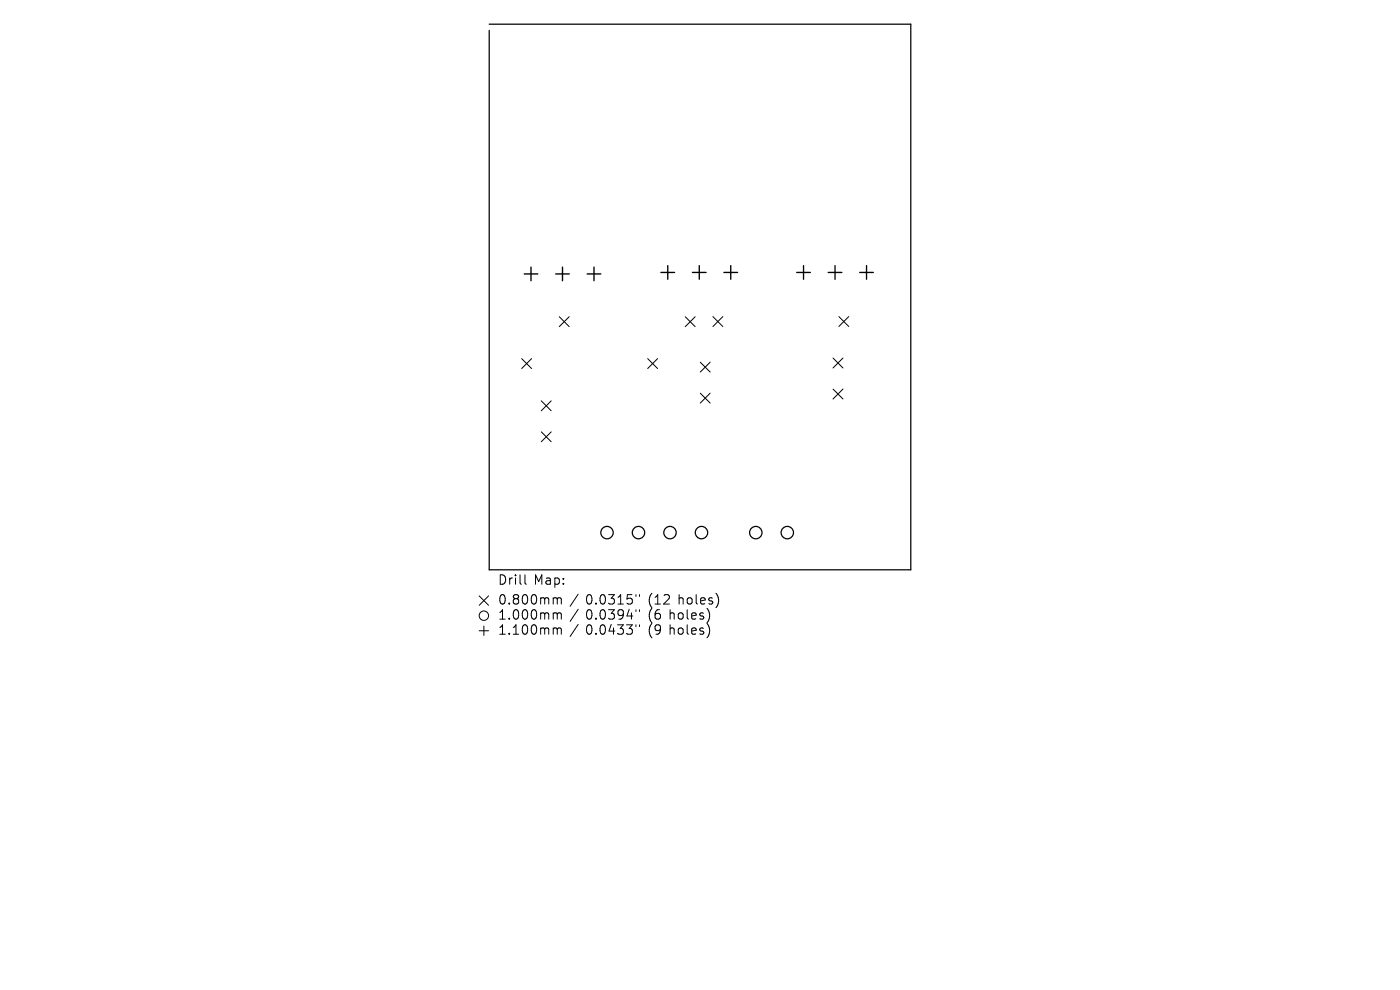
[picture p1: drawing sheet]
<svg xmlns="http://www.w3.org/2000/svg" width="297mm" height="210mm" viewBox="0 0 297 210" stroke-linecap="round" stroke-linejoin="round" font-family="sans-serif">
<defs><g id="words">
<g font-size="2.8">
<text x="105.7" y="124.5">Drill</text>
<text x="113.2" y="124.5">Map:</text>
<text x="105.7" y="128.7">0.800mm</text>
<text x="105.7" y="131.9">1.000mm</text>
<text x="124.3" y="128.7">0.0315&quot;</text>
<text x="124.3" y="131.9">0.0394&quot;</text>
<text x="137.6" y="128.7">(12</text>
<text x="137.6" y="131.9">(6</text>
<text x="142.1" y="131.9">holes)</text>
<text x="144" y="128.7">holes)</text>
<text x="105.7" y="135.1">1.100mm</text>
<text x="124.3" y="135.1">0.0433&quot;</text>
<text x="137.6" y="135.1">(9</text>
<text x="142.1" y="135.1">holes)</text>
</g>
</g></defs>
<g fill="none" stroke="#000" stroke-width=".26">
<path d="M103.8 5.1h89.4v115.8h-89.4v-114.5"/>
<circle cx="128.8" cy="113" r="1.32"/>
<circle cx="135.5" cy="113" r="1.32"/>
<circle cx="142.1" cy="113" r="1.32"/>
<circle cx="148.8" cy="113" r="1.32"/>
<circle cx="160.3" cy="113" r="1.32"/>
<circle cx="167" cy="113" r="1.32"/>
</g>
<g fill="none" stroke="#000" stroke-width=".21">
<path d="M110.7 76.1l2.1 2.1M112.8 76.1l-2.1 2.1M118.6 67.2l2.1 2.1M120.7 67.2l-2.1 2.1M137.4 76.1l2.1 2.1M139.5 76.1l-2.1 2.1M145.4 67.2l2.1 2.1M147.5 67.2l-2.1 2.1M148.6 76.8l2.1 2.1M150.7 76.8l-2.1 2.1M151.2 67.2l2.1 2.1M153.3 67.2l-2.1 2.1"/>
<path d="M176.7 76l2.1 2.1M178 67.2l2.1 2.1M178.8 76l-2.1 2.1M180.1 67.2l-2.1 2.1M114.8 85l2.1 2.1M114.8 91.6l2.1 2.1M116.9 85l-2.1 2.1M116.9 91.6l-2.1 2.1M148.6 83.4l2.1 2.1M150.7 83.4l-2.1 2.1M176.7 82.5l2.1 2.1M178.8 82.5l-2.1 2.1"/>
<path d="M101.7 126.4l2 2M101.7 133.8h2M102.7 132.8v2M103.7 126.4l-2 2M111.4 121.9v1.8l.3 .2M117.9 126.8l.3 .3M117.9 130l.3 .3M117.9 133.2l.3 .3M118.2 127.1v1M118.2 130.3v1M118.2 133.5v1M118.2 127.1l.3-.3 .5 .1 .1 1.2"/>
<path d="M118.2 130.3l.3-.3 .5 .1 .1 1.2M118.2 133.5l.3-.3 .5 .1 .1 1.2M122.7 126l-1.8 2.6M122.7 129.2l-1.8 2.6M122.7 132.4l-1.8 2.6M134.9 126.1v.4M134.9 129.3v.4M134.9 132.5v.4M135.7 126.1v.4M135.7 129.3v.4M135.7 132.5v.4M150.5 129.9v1.3"/>
<path d="M150.5 133.1v1.3M152.4 126.7v1.3"/>
<circle cx="102.7" cy="130.6" r="1"/>
</g>
<g fill="none" stroke="#000" stroke-width=".29">
<path d="M111.2 58.1h2.9M112.6 56.7v2.9M117.9 58.1h2.9M119.3 56.7v2.9M124.6 58.1h2.9M126 56.7v2.9M140.2 57.8h2.9M141.7 56.3v2.9M146.9 57.8h2.9M148.3 56.3v2.9M153.6 57.8h2.9M155 56.3v2.9"/>
<path d="M169 57.8h2.9M170.5 56.3v2.9M175.7 57.8h2.9M177.1 56.3v2.9M182.4 57.8h2.9M183.8 56.3v2.9"/>
</g>
<use href="#words"/>
</svg>
